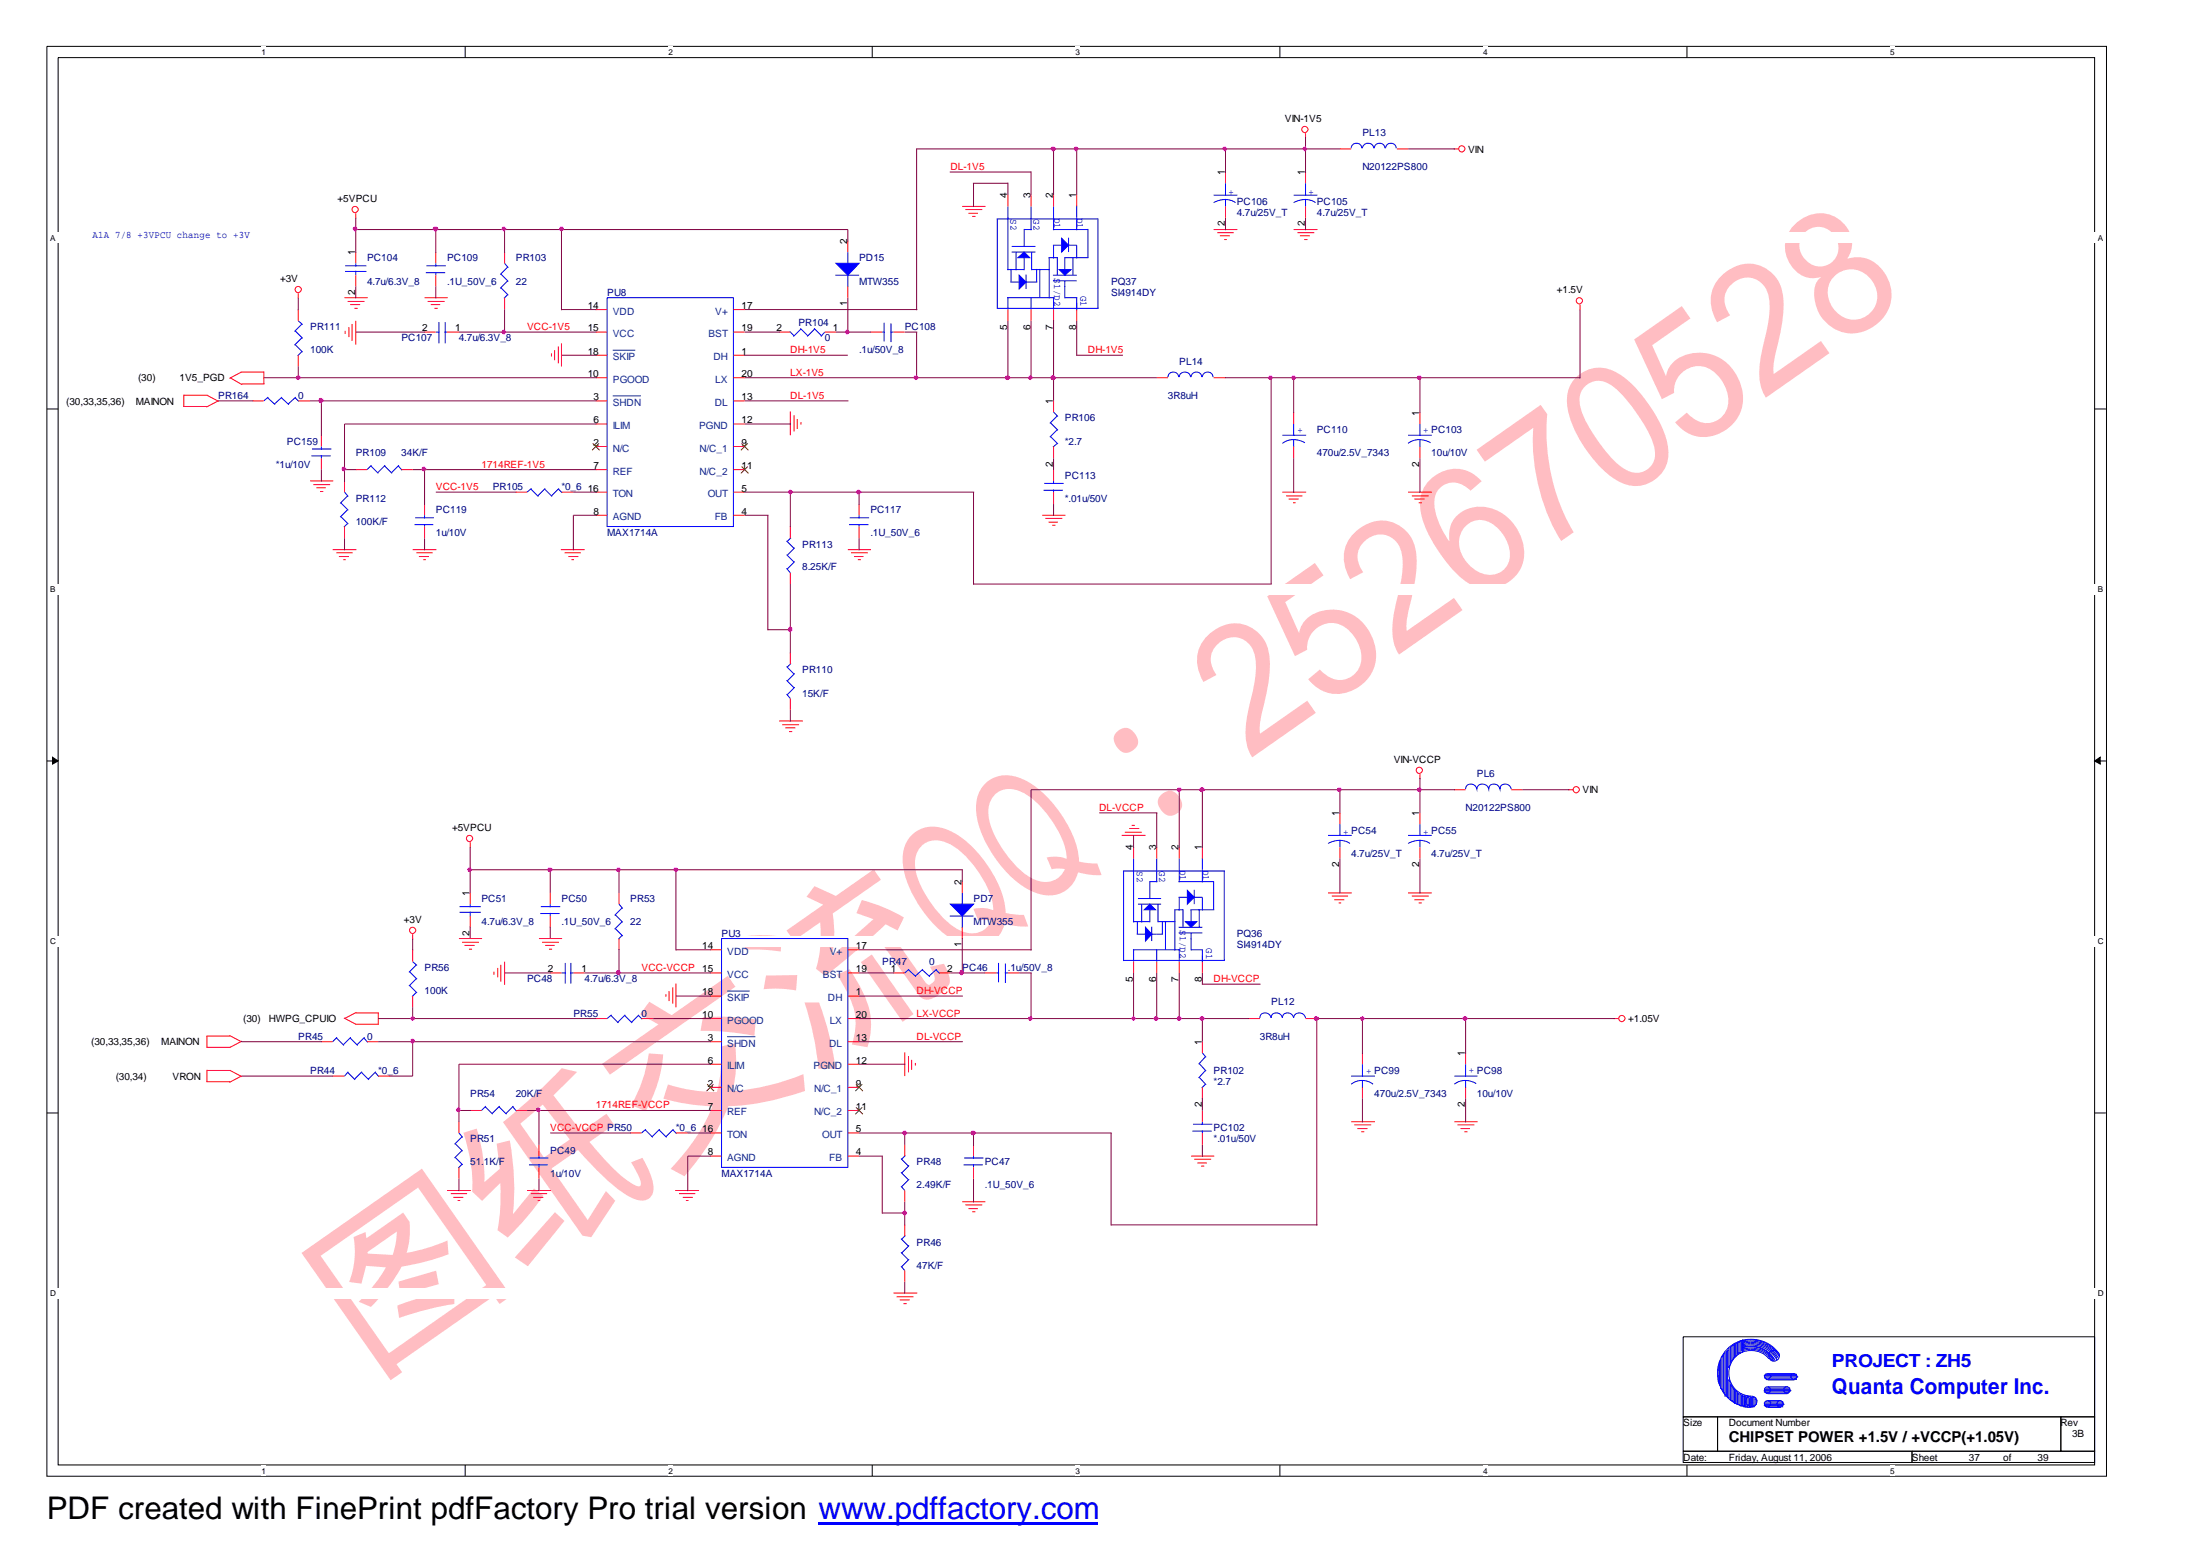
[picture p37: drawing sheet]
<svg xmlns="http://www.w3.org/2000/svg" width="297mm" height="210mm" viewBox="0 0 297 210" stroke-linecap="round" stroke-linejoin="round" font-family="sans-serif">
<defs><g id="words">
<text font-size="24.3" fill="#ffbdc2" x="49.9" y="186.4" transform="rotate(-35 49.9 186.4)">图纸交流QQ：252670528</text>
<text font-size="4.2" x="6.3" y="205.7">PDF created with FinePrint pdfFactory Pro trial version www.pdffactory.com</text>
<text font-size="3" fill="#00f" x="248.1" y="188.7">Quanta Computer Inc.</text>
<text font-size="2.5" fill="#00f" x="248.1" y="185.2">PROJECT : ZH5</text>
<text font-size="2" x="234.1" y="195.3">CHIPSET POWER +1.5V / +VCCP(+1.05V)</text>
<g font-size="1.4">
<text x="174" y="16.5">VIN-1V5</text>
<text x="165.9" y="23.7" transform="rotate(-90 165.9 23.7)">1</text>
<text x="176.7" y="23.7" transform="rotate(-90 176.7 23.7)">1</text>
<text x="198.8" y="20.7">VIN</text>
<text x="45.7" y="27.4">+5VPCU</text>
<text x="136.4" y="26.9" transform="rotate(-90 136.4 26.9)">4</text>
<text x="139.5" y="26.9" transform="rotate(-90 139.5 26.9)">3</text>
<text x="142.6" y="26.9" transform="rotate(-90 142.6 26.9)">2</text>
<text x="145.7" y="26.9" transform="rotate(-90 145.7 26.9)">1</text>
<text x="48.1" y="34.6" transform="rotate(-90 48.1 34.6)">1</text>
<text x="114.7" y="33" transform="rotate(-90 114.7 33)">2</text>
<text x="165.9" y="30.7" transform="rotate(-90 165.9 30.7)">2</text>
<text x="176.7" y="30.7" transform="rotate(-90 176.7 30.7)">2</text>
<text x="37.9" y="38.2">+3V</text>
<text x="48.1" y="40" transform="rotate(-90 48.1 40)">2</text>
<text x="79.6" y="41.8">14</text>
<text x="100.4" y="41.8">17</text>
<text x="114.7" y="41.5" transform="rotate(-90 114.7 41.5)">1</text>
<text x="210.8" y="39.7">+1.5V</text>
<text x="57.1" y="44.9">2</text>
<text x="61.6" y="44.9">1</text>
<text x="79.6" y="44.9">15</text>
<text x="100.4" y="44.9">19</text>
<text x="105.2" y="44.9">2</text>
<text x="112.8" y="44.9">1</text>
<text x="136.4" y="44.6" transform="rotate(-90 136.4 44.6)">5</text>
<text x="139.5" y="44.6" transform="rotate(-90 139.5 44.6)">6</text>
<text x="142.6" y="44.6" transform="rotate(-90 142.6 44.6)">7</text>
<text x="145.7" y="44.6" transform="rotate(-90 145.7 44.6)">8</text>
<text x="18.7" y="51.7">(30)</text>
<text x="24.3" y="51.7">1V5_PGD</text>
<text x="79.6" y="48">18</text>
<text x="79.6" y="51.1">10</text>
<text x="100.4" y="51.1">20</text>
<text x="100.4" y="48">1</text>
<text x="9" y="54.8">(30,33,35,36)</text>
<text x="18.4" y="54.8">MAINON</text>
<text x="80.3" y="57.3">6</text>
<text x="80.3" y="54.2">3</text>
<text x="100.4" y="54.2">13</text>
<text x="100.4" y="57.3">12</text>
<text x="142.6" y="54.7" transform="rotate(-90 142.6 54.7)">1</text>
<text x="192.2" y="56.3" transform="rotate(-90 192.2 56.3)">1</text>
<text x="80.3" y="60.4">2</text>
<text x="80.3" y="63.5">7</text>
<text x="100.4" y="60.4">9</text>
<text x="100.4" y="63.5">11</text>
<text x="142.6" y="63.2" transform="rotate(-90 142.6 63.2)">2</text>
<text x="192.2" y="63.2" transform="rotate(-90 192.2 63.2)">2</text>
<text x="79.6" y="66.6">16</text>
<text x="80.3" y="69.7">8</text>
<text x="100.4" y="66.6">5</text>
<text x="100.4" y="69.7">4</text>
<text x="188.7" y="103.3">VIN-VCCP</text>
<text x="214.3" y="107.5">VIN</text>
<text x="61.2" y="112.5">+5VPCU</text>
<text x="181.4" y="110.5" transform="rotate(-90 181.4 110.5)">1</text>
<text x="192.2" y="110.5" transform="rotate(-90 192.2 110.5)">1</text>
<text x="130.2" y="119.8" transform="rotate(-90 130.2 119.8)">2</text>
<text x="153.4" y="115.2" transform="rotate(-90 153.4 115.2)">4</text>
<text x="156.5" y="115.2" transform="rotate(-90 156.5 115.2)">3</text>
<text x="159.6" y="115.2" transform="rotate(-90 159.6 115.2)">2</text>
<text x="162.7" y="115.2" transform="rotate(-90 162.7 115.2)">1</text>
<text x="181.4" y="117.4" transform="rotate(-90 181.4 117.4)">2</text>
<text x="192.2" y="117.4" transform="rotate(-90 192.2 117.4)">2</text>
<text x="54.7" y="125">+3V</text>
<text x="63.6" y="121.3" transform="rotate(-90 63.6 121.3)">1</text>
<text x="63.6" y="126.8" transform="rotate(-90 63.6 126.8)">2</text>
<text x="74.2" y="131.7">2</text>
<text x="78.7" y="131.7">1</text>
<text x="95.1" y="128.5">14</text>
<text x="95.1" y="131.7">15</text>
<text x="115.9" y="131.7">19</text>
<text x="115.9" y="128.5">17</text>
<text x="120.6" y="131.7">1</text>
<text x="128.3" y="131.7">2</text>
<text x="130.2" y="128.3" transform="rotate(-90 130.2 128.3)">1</text>
<text x="95.1" y="134.8">18</text>
<text x="95.1" y="137.9">10</text>
<text x="115.9" y="137.9">20</text>
<text x="115.9" y="134.8">1</text>
<text x="153.4" y="132.9" transform="rotate(-90 153.4 132.9)">5</text>
<text x="156.5" y="132.9" transform="rotate(-90 156.5 132.9)">6</text>
<text x="159.6" y="132.9" transform="rotate(-90 159.6 132.9)">7</text>
<text x="162.7" y="132.9" transform="rotate(-90 162.7 132.9)">8</text>
<text x="12.4" y="141.6">(30,33,35,36)</text>
<text x="21.8" y="141.6">MAINON</text>
<text x="32.9" y="138.4">(30)</text>
<text x="36.4" y="138.4">HWPG_CPUIO</text>
<text x="95.8" y="141">3</text>
<text x="115.9" y="141">13</text>
<text x="162.7" y="141.5" transform="rotate(-90 162.7 141.5)">1</text>
<text x="198.4" y="143" transform="rotate(-90 198.4 143)">1</text>
<text x="220.5" y="138.4">+1.05V</text>
<text x="15.7" y="146.2">(30,34)</text>
<text x="23.4" y="146.2">VRON</text>
<text x="95.8" y="147.2">2</text>
<text x="95.8" y="144">6</text>
<text x="115.9" y="144">12</text>
<text x="115.9" y="147.2">9</text>
<text x="162.7" y="150" transform="rotate(-90 162.7 150)">2</text>
<text x="198.4" y="150" transform="rotate(-90 198.4 150)">2</text>
<text x="95.1" y="153.3">16</text>
<text x="95.8" y="150.3">7</text>
<text x="115.9" y="150.3">11</text>
<text x="115.9" y="153.3">5</text>
<text x="95.8" y="156.5">8</text>
<text x="115.9" y="156.5">4</text>
<text x="227.9" y="193.1">Size</text>
<text x="227.9" y="197.8">Date:</text>
<text x="234.1" y="193.1">Document Number</text>
<text x="234.1" y="197.8">Friday, August 11, 2006</text>
<text x="258.9" y="197.8">Sheet</text>
<text x="266.6" y="197.8">37</text>
<text x="271.3" y="197.8">of</text>
<text x="275.9" y="197.8">39</text>
<text x="279" y="193.1">Rev</text>
<text x="280.6" y="194.7">3B</text>
</g>
<g font-size="1.4" fill="#f00">
<text x="128.7" y="23">DL-1V5</text>
<text x="71.4" y="44.7">VCC-1V5</text>
<text x="107" y="47.9">DH-1V5</text>
<text x="147.3" y="47.9">DH-1V5</text>
<text x="107" y="50.9">LX-1V5</text>
<text x="107" y="54">DL-1V5</text>
<text x="65.2" y="63.3">1714REF-1V5</text>
<text x="59" y="66.4">VCC-1V5</text>
<text x="148.8" y="109.8">DL-VCCP</text>
<text x="86.9" y="131.5">VCC-VCCP</text>
<text x="124.1" y="134.5">DH-VCCP</text>
<text x="124.1" y="137.7">LX-VCCP</text>
<text x="164.3" y="133">DH-VCCP</text>
<text x="124.1" y="140.8">DL-VCCP</text>
<text x="74.5" y="153.2">VCC-VCCP PR50</text>
<text x="80.7" y="150">1714REF-VCCP</text>
</g>
<g font-size="1.4" fill="#000080">
<text x="184.5" y="18.4">PL13</text>
<text x="184.5" y="23">N20122PS800</text>
<text x="167.5" y="27.7">PC106</text>
<text x="167.5" y="29.2">4.7u/25V_T</text>
<text x="178.3" y="27.7">PC105</text>
<text x="178.3" y="29.2">4.7u/25V_T</text>
<text x="49.7" y="35.4">PC104</text>
<text x="60.5" y="35.4">PC109</text>
<text x="69.8" y="35.4">PR103</text>
<text x="116.3" y="35.4">PD15</text>
<text x="49.7" y="38.5">4.7u/6.3V_8</text>
<text x="60.5" y="38.5">.1U_50V_6</text>
<text x="69.8" y="38.5">22</text>
<text x="82.2" y="40.1">PU8</text>
<text x="116.3" y="38.5">MTW355</text>
<text x="150.5" y="40.1">SI4914DY</text>
<text x="150.5" y="38.5">PQ37</text>
<text x="42" y="44.7">PR111</text>
<text x="42" y="47.9">100K</text>
<text x="54.4" y="46.2">PC107</text>
<text x="62.1" y="46.2">4.7u/6.3V_8</text>
<text x="108.1" y="44.2">PR104</text>
<text x="111.7" y="46.2">0</text>
<text x="116.3" y="47.9">.1u/50V_8</text>
<text x="122.5" y="44.7">PC108</text>
<text x="159.7" y="49.4">PL14</text>
<text x="29.5" y="54">PR164</text>
<text x="40.4" y="54">0</text>
<text x="144.2" y="57.1">PR106</text>
<text x="158.2" y="54">3R8uH</text>
<text x="178.3" y="58.7">PC110</text>
<text x="37.3" y="63.3">*1u/10V</text>
<text x="38.9" y="60.2">PC159</text>
<text x="48.2" y="61.7">PR109</text>
<text x="54.3" y="61.7">34K/F</text>
<text x="144.2" y="60.2">*2.7</text>
<text x="144.2" y="64.9">PC113</text>
<text x="178.3" y="61.7">470u/2.5V_7343</text>
<text x="193.8" y="61.7">10u/10V</text>
<text x="48.2" y="67.9">PR112</text>
<text x="48.2" y="71">100K/F</text>
<text x="59" y="69.5">PC119</text>
<text x="66.7" y="66.4">PR105</text>
<text x="76" y="66.4">*0_6</text>
<text x="117.9" y="69.5">PC117</text>
<text x="144.2" y="67.9">*.01u/50V</text>
<text x="59" y="72.6">1u/10V</text>
<text x="82.2" y="72.6">MAX1714A</text>
<text x="108.6" y="74.2">PR113</text>
<text x="108.6" y="77.2">8.25K/F</text>
<text x="117.9" y="72.6">.1U_50V_6</text>
<text x="108.6" y="91.2">PR110</text>
<text x="108.6" y="94.3">15K/F</text>
<text x="200" y="105.2">PL6</text>
<text x="198.5" y="109.8">N20122PS800</text>
<text x="183" y="116">4.7u/25V_T</text>
<text x="193.8" y="116">4.7u/25V_T</text>
<text x="65.2" y="122.2">PC51</text>
<text x="65.2" y="125.3">4.7u/6.3V_8</text>
<text x="76" y="122.2">PC50</text>
<text x="76" y="125.3">.1U_50V_6</text>
<text x="85.3" y="122.2">PR53</text>
<text x="85.3" y="125.3">22</text>
<text x="131.8" y="122.2">PD7</text>
<text x="131.8" y="125.3">MTW355</text>
<text x="57.5" y="131.5">PR56</text>
<text x="97.7" y="126.8">PU3</text>
<text x="119.5" y="130.7">PR47</text>
<text x="125.8" y="130.7">0</text>
<text x="130.3" y="131.5">PC46</text>
<text x="136.5" y="131.5">.1u/50V_8</text>
<text x="167.5" y="128.4">SI4914DY</text>
<text x="167.5" y="126.8">PQ36</text>
<text x="57.5" y="134.5">100K</text>
<text x="71.4" y="133">PC48</text>
<text x="77.6" y="137.7">PR55</text>
<text x="79.1" y="133">4.7u/6.3V_8</text>
<text x="86.9" y="137.7">0</text>
<text x="172.1" y="136.2">PL12</text>
<text x="40.4" y="140.8">PR45</text>
<text x="49.7" y="140.8">0</text>
<text x="170.6" y="140.8">3R8uH</text>
<text x="42" y="145.4">PR44</text>
<text x="51.2" y="145.4">*0_6</text>
<text x="63.7" y="148.5">PR54</text>
<text x="69.8" y="148.5">20K/F</text>
<text x="164.3" y="145.4">PR102</text>
<text x="164.3" y="147">*2.7</text>
<text x="186.1" y="148.5">470u/2.5V_7343</text>
<text x="200" y="148.5">10u/10V</text>
<text x="63.7" y="154.7">PR51</text>
<text x="91.5" y="153.2">*0_6</text>
<text x="164.3" y="153.2">PC102</text>
<text x="164.3" y="154.7">*.01u/50V</text>
<text x="63.7" y="157.8">51.1K/F</text>
<text x="74.5" y="156.3">PC49</text>
<text x="74.5" y="159.4">1u/10V</text>
<text x="97.7" y="159.4">MAX1714A</text>
<text x="124.1" y="157.8">PR48</text>
<text x="124.1" y="160.9">2.49K/F</text>
<text x="133.3" y="157.8">PC47</text>
<text x="133.3" y="160.9">.1U_50V_6</text>
<text x="124.1" y="168.7">PR46</text>
<text x="124.1" y="171.8">47K/F</text>
</g>
<g font-size="1.4" fill="#00f">
<text x="136.8" y="29.6" transform="rotate(90 136.8 29.6)">S2</text>
<text x="140" y="29.6" transform="rotate(90 140 29.6)">G2</text>
<text x="142.7" y="29.5" transform="rotate(90 142.7 29.5)">D1</text>
<text x="145.8" y="29.5" transform="rotate(90 145.8 29.5)">D1</text>
<text x="166.4" y="26.3">+</text>
<text x="177.2" y="26.3">+</text>
<text x="12.5" y="32.3">A1A 7/8 +3VPCU change to +3V</text>
<text x="142.7" y="37.7" transform="rotate(90 142.7 37.7)">S1/D2</text>
<text x="146.3" y="40.1" transform="rotate(90 146.3 40.1)">G1</text>
<text x="175.7" y="58.7">+</text>
<text x="192.7" y="58.6">+ PC103</text>
<text x="181.9" y="113.1">+ PC54</text>
<text x="192.7" y="113.1">+ PC55</text>
<text x="153.9" y="118" transform="rotate(90 153.9 118)">S2</text>
<text x="157" y="118" transform="rotate(90 157 118)">G2</text>
<text x="159.8" y="117.8" transform="rotate(90 159.8 117.8)">D1</text>
<text x="162.9" y="117.8" transform="rotate(90 162.9 117.8)">D1</text>
<text x="159.8" y="126" transform="rotate(90 159.8 126)">S1/D2</text>
<text x="163.3" y="128.4" transform="rotate(90 163.3 128.4)">G1</text>
<text x="185" y="145.5">+ PC99</text>
<text x="198.9" y="145.3">+ PC98</text>
</g>
<g font-size="1.4" fill="#004080">
<text x="83" y="45.6">VCC</text>
<text x="83" y="42.6">VDD</text>
<text x="95.9" y="45.6">BST</text>
<text x="96.9" y="42.6">V+</text>
<text x="83" y="51.8">PGOOD</text>
<text x="83" y="48.8">SKIP</text>
<text x="96.6" y="48.8">DH</text>
<text x="96.9" y="51.8">LX</text>
<text x="83" y="58.1">ILIM</text>
<text x="83" y="55">SHDN</text>
<text x="94.7" y="58.1">PGND</text>
<text x="96.8" y="55">DL</text>
<text x="83" y="61.1">N/C</text>
<text x="83" y="64.3">REF</text>
<text x="94.7" y="61.1">N/C_1</text>
<text x="94.7" y="64.3">N/C_2</text>
<text x="83" y="70.5">AGND</text>
<text x="83" y="67.3">TON</text>
<text x="95.8" y="67.3">OUT</text>
<text x="96.8" y="70.5">FB</text>
<text x="98.5" y="129.3">VDD</text>
<text x="112.4" y="129.3">V+</text>
<text x="98.5" y="132.4">VCC</text>
<text x="98.5" y="135.6">SKIP</text>
<text x="111.4" y="132.4">BST</text>
<text x="112.1" y="135.6">DH</text>
<text x="98.5" y="141.7">SHDN</text>
<text x="98.5" y="138.6">PGOOD</text>
<text x="112.3" y="141.7">DL</text>
<text x="112.4" y="138.6">LX</text>
<text x="98.5" y="144.8">ILIM</text>
<text x="98.5" y="147.9">N/C</text>
<text x="110.2" y="144.8">PGND</text>
<text x="110.2" y="147.9">N/C_1</text>
<text x="98.5" y="151.1">REF</text>
<text x="98.5" y="154.1">TON</text>
<text x="110.2" y="151.1">N/C_2</text>
<text x="111.3" y="154.1">OUT</text>
<text x="98.5" y="157.2">AGND</text>
<text x="112.3" y="157.2">FB</text>
</g>
<g font-size="1.1">
<text x="35.4" y="7.5">1</text>
<text x="90.5" y="7.5">2</text>
<text x="145.6" y="7.5">3</text>
<text x="200.8" y="7.5">4</text>
<text x="255.9" y="7.5">5</text>
<text x="6.8" y="32.6">A</text>
<text x="284.1" y="32.6">A</text>
<text x="6.8" y="80.2">B</text>
<text x="284.1" y="80.2">B</text>
<text x="6.8" y="127.9">C</text>
<text x="284.1" y="127.9">C</text>
<text x="6.8" y="175.5">D</text>
<text x="284.1" y="175.5">D</text>
<text x="35.4" y="199.6">1</text>
<text x="90.5" y="199.6">2</text>
<text x="145.6" y="199.6">3</text>
<text x="200.8" y="199.6">4</text>
<text x="255.9" y="199.6">5</text>
</g>
</g></defs>
<path d="M6.3 6.3h278.9v193.6h-278.9zM7.9 7.8h275.7v190.6h-275.7z" fill="none" stroke="#000" stroke-width=".14"/>
<g fill="#fff">
<path d="M35.4 6.4h.6v1.3h-.6z"/>
<path d="M35.4 198.5h.6v1.3h-.6z"/>
</g>
<path d="M63 6.3v1.5M63 198.4v1.5" fill="none" stroke="#000" stroke-width=".14"/>
<g fill="#fff">
<path d="M90.5 6.4h.6v1.3h-.6z"/>
<path d="M90.5 198.5h.6v1.3h-.6z"/>
</g>
<path d="M118.1 6.3v1.5M118.1 198.4v1.5" fill="none" stroke="#000" stroke-width=".14"/>
<g fill="#fff">
<path d="M145.6 6.4h.6v1.3h-.6z"/>
<path d="M145.6 198.5h.6v1.3h-.6z"/>
</g>
<path d="M173.3 6.3v1.5M173.3 198.4v1.5" fill="none" stroke="#000" stroke-width=".14"/>
<g fill="#fff">
<path d="M200.8 6.4h.6v1.3h-.6z"/>
<path d="M200.8 198.5h.6v1.3h-.6z"/>
</g>
<path d="M228.4 6.3v1.5M228.4 198.4v1.5" fill="none" stroke="#000" stroke-width=".14"/>
<g fill="#fff">
<path d="M255.9 6.4h.6v1.3h-.6z"/>
<path d="M255.9 198.5h.6v1.3h-.6z"/>
<path d="M6.8 31.5h278v1.4h-278z"/>
<path d="M6.8 79.1h278v1.3h-278z"/>
</g>
<path d="M6.3 55.4h1.6M283.6 55.4h1.6" fill="none" stroke="#000" stroke-width=".14"/>
<path d="M6.8 126.8h278v1.3h-278z" fill="#fff"/>
<path d="M6.3 103.1h1.6M283.6 103.1h1.6" fill="none" stroke="#000" stroke-width=".14"/>
<path d="M7.1 102.5l.8 .6-.8 .4zM283.6 103.1l.8-.6v1z" fill="#000" stroke="#000" stroke-width=".14"/>
<path d="M6.8 174.4h278v1.4h-278z" fill="#fff"/>
<path d="M6.3 150.7h1.6M283.6 150.7h1.6M227.9 181h55.7v10.9h-55.7zM227.9 191.9h4.7v4.6h-4.7zM227.9 196.5h31v1.5h-31zM232.6 191.9h46.5v4.6h-46.5zM258.9 196.5h24.7v1.5h-24.7zM279.1 191.9h4.5v4.6h-4.5z" fill="none" stroke="#000" stroke-width=".14"/>
<g fill="none" stroke="#f00" stroke-width=".14">
<path d="M176.8 18v.7M40.4 39.7v.7M48.2 28.9v.7M48.2 34.1v1.6M48.2 37.3v1.5M59 34.1v1.6M59 37.3v1.5M68.3 34.1v1.6M114.8 32.6v1.5M114.8 38.8v1.5M130.3 28h3.1M130.7 28.4h2.3"/>
<path d="M131.1 28.9h1.3M131.7 29.3h.4M136.5 26.4v1.6M139.6 26.4v1.6M142.7 26.4v1.6M145.8 26.4v1.6M164.3 31.1h3.3M164.8 31.5h2.2M165.2 31.9h1.3M165.8 32.4h.3M165.9 23.3v1.5M165.9 28v1.5"/>
<path d="M175.2 31.1h3.2M175.7 31.5h2.3M176 31.9h1.4M176.6 32.4h.4M176.8 23.3v1.5M176.8 28v1.5M181.4 20.2h1.6M189.1 20.2h1.6M196.8 20.2h.7M24.8 55h3.2M24.9 53.4v1.6M24.9 53.5h3.2"/>
<path d="M28 53.5l1.6 .9M29.5 54.3l-1.6 .8M31.2 51.2l1.6 .9M32.6 50.4h3.1M32.7 52h3.1M32.7 50.4l-1.6 .8M34.2 54.3h1.5M35.7 50.3v1.7M40.4 54.3h1.6M40.4 41.9v1.5M40.4 48.1v1.5M43.5 58.9v1.6"/>
<path d="M46.7 40.3h3.1M46.7 44.8v.4M47.1 40.8h2.3M47.2 44.3v1.3M47.4 41.2h1.4M47.7 43.9v2.3M48 41.8h.4M48.2 43.4v3.3M57.5 40.3h3.1M57.5 45h1.5M57.9 40.8h2.3M58.3 41.2h1.3"/>
<path d="M58.8 41.8h.5M60.5 45h1.6M68.3 40.3v1.6M74.7 47.9v.4M75.1 47.4v1.4M75.6 46.9v2.3M76 46.5v3.1M80.7 54.3h1.5M80.7 45h1.5M80.7 41.9h1.5M80.7 51.2h1.5M80.7 48.1h1.5"/>
<path d="M80.7 57.4h1.5M99.3 54.3h1.5M99.3 45h1.5M99.3 41.9h1.5M99.3 51.2h1.5M99.3 48.1h1.5M99.3 57.4h1.5M105.5 45h1.5M107 55.7v3.2M107.5 56.2v2.2M107.9 56.7v1.4M108.5 57.2v.3"/>
<path d="M111.7 45h1.5M117.9 45h1.6M121 45h1.5M136.5 41.9v1.5M139.6 41.9v1.5M142.7 41.9v1.5M142.7 54.3v1.5M145.8 41.9v1.5M156.6 51.2h1.6M164.3 51.2h1.6M175.2 55.8v1.6M192.3 55.8v1.6"/>
<path d="M214 41.2v.8M42 65.1h3.1M42.4 65.6h2.3M42.8 66.1h1.3M43.3 66.6h.5M43.5 62.1v1.5M45 74.4h3.3M45.6 74.9h2.2M45.9 75.4h1.3M46.5 75.8h.3M46.7 65.1v1.5M46.7 71.3v1.6"/>
<path d="M48.2 63.6h1.5M54.4 63.6h1.5M55.9 74.4h3.2M56.4 74.9h2.2M56.7 75.4h1.4M57.3 75.8h.4M57.5 68.3v1.5M57.5 71.3v1.6M69.8 66.6h1.6M75.9 74.4h3.3M76 66.6h1.6M76.5 74.9h2.2"/>
<path d="M77 75.4h1.3M77.4 75.8h.3M80.7 66.6h1.5M80.7 69.8h1.5M80.7 63.6h1.5M80.7 60.5h1.5M99.3 66.6h1.5M99.3 69.8h1.5M99.3 63.6h1.5M99.3 60.5h1.5M107 71.3v1.6M107 77.6v1.5"/>
<path d="M114.8 74.4h3.1M115.2 74.9h2.3M115.7 75.4h1.2M116.2 75.8h.4M116.3 68.3v1.5M116.3 71.3v1.6M141.1 69.8h3.2M141.6 70.2h2.2M142 70.7h1.3M142.5 71.1h.4M142.7 60.5v1.6M142.7 63.6v1.5"/>
<path d="M142.7 66.6v1.7M173.7 66.6h3.2M174.2 67.2h2.2M174.5 67.6h1.4M175.1 68.1h.3M175.2 60.5v1.6M190.7 66.6h3.2M191.2 67.2h2.3M191.5 67.6h1.4M192.1 68.1h.4M192.3 60.5v1.6M105.5 97.6h3.2"/>
<path d="M105.9 98.1h2.3M106.3 98.6h1.4M106.8 99.1h.5M107 88.4v1.5M107 94.6v1.5M63.7 114.1v.7M130.3 119.4v1.5M151.9 113.1h3.2M152.3 112.7h2.3M152.9 112.2h1.4M153.2 111.8h.5M153.5 114.7v1.6"/>
<path d="M156.6 114.7v1.6M159.7 114.7v1.6M162.8 114.7v1.6M181.4 110.1v1.5M181.4 114.7v1.6M192.3 104.8v.7M192.3 110.1v1.5M192.3 114.7v1.6M196.9 106.9h1.6M204.6 106.9h1.6M212.3 106.9h.7M46.6 137.9l1.6 .8"/>
<path d="M48.1 138.7h3.1M48.2 137.2h3.1M48.3 137.1l-1.6 .8M51.2 137.2v1.6M55.9 126.5v.7M55.9 128.6v1.6M55.9 134.9v1.5M62.1 127.1h3.2M62.6 127.6h2.3M62.9 128h1.4M63.5 128.5h.4M63.7 120.9v1.5"/>
<path d="M63.7 124.1v1.5M66.9 131.6v.4M67.4 131.1v1.2M67.8 130.7v2.2M68.3 130.2v3.2M73 127.1h3.1M73.4 127.6h2.3M73.8 128h1.3M74.3 128.5h.5M74.5 131.8h1.5M74.5 120.9v1.5M74.5 124.1v1.5"/>
<path d="M77.6 131.8h1.6M80.7 137.9h1.5M83.8 120.9v1.5M83.8 127.1v1.5M86.9 137.9h1.6M90.2 134.6v.4M90.6 134.2v1.4M91.1 133.7v2.2M91.5 133.2v3.2M96.2 137.9h1.5M96.2 128.6h1.5M96.2 131.8h1.5"/>
<path d="M96.2 134.9h1.5M114.8 137.9h1.5M114.8 128.6h1.5M114.8 131.8h1.5M114.8 134.9h1.5M121 131.8h1.5M127.2 131.8h1.5M130.3 125.6v1.5M133.3 131.8h1.7M136.5 131.8h1.5M153.5 130.2v1.6M156.6 130.2v1.6"/>
<path d="M159.7 130.2v1.6M162.8 130.2v1.6M169 137.9h1.6M176.8 137.9h1.5M179.8 120.9h3.2M180.3 121.3h2.2M180.7 121.8h1.3M181.3 122.3h.3M190.7 120.9h3.2M191.2 121.3h2.3M191.5 121.8h1.4M192.1 122.3h.4"/>
<path d="M218.5 137.9h.7M27.9 140.3h3.3M27.9 146.5h3.3M28 140.3v1.6M28 144.9v1.6M28 141.8h3.2M28 145h3.2M31.1 140.2l1.6 .9M31.2 145l1.6 .8M32.7 145.7l-1.6 .9M32.8 141l-1.6 .8M43.5 141.1h1.5"/>
<path d="M45 145.7h1.7M49.7 141.1h1.5M51.2 145.7h1.6M62.1 151.9v1.5M62.1 158.1v1.5M63.7 150.4h1.5M69.9 150.4h1.5M73 155v1.6M73 158.1v1.5M85.3 153.4h1.6M91.5 153.4h1.6M96.2 156.6h1.5"/>
<path d="M96.2 141.1h1.5M96.2 153.4h1.5M96.2 144.1h1.5M96.2 147.2h1.5M96.2 150.4h1.5M114.8 156.6h1.5M114.8 141.1h1.5M114.8 153.4h1.5M114.8 144.1h1.5M114.8 147.2h1.5M114.8 150.4h1.5M122.5 142.5v3.2"/>
<path d="M122.5 155v1.6M123 143v2.2M123.4 143.5v1.4M124 143.9v.4M131.8 155v1.6M131.8 158.1v1.5M161.3 156.6h3.1M161.7 157h2.3M162.1 157.5h1.3M162.6 157.9h.5M162.8 141.1v1.5M162.8 147.2v1.6"/>
<path d="M162.8 150.4v1.5M162.8 153.4v1.6M183 151.9h3.2M183.4 152.3h2.3M183.8 152.8h1.4M184.3 153.3h.4M184.5 142.6v1.5M184.5 147.2v1.6M196.9 151.9h3.2M197.4 152.3h2.2M197.8 152.8h1.3M198.3 153.3h.4"/>
<path d="M198.5 142.6v1.5M198.5 147.2v1.6M60.5 161.2h3.3M61 161.6h2.2M61.4 162.2h1.3M62 162.6h.3M71.4 161.2h3.2M71.9 161.6h2.2M72.2 162.2h1.4M72.8 162.6h.4M91.4 161.2h3.3M91.9 161.6h2.2"/>
<path d="M92.5 162.2h1.3M92.9 162.6h.3M121 175.1h3.2M121.4 175.6h2.3M121.8 176h1.4M122.3 176.5h.5M122.5 161.2v1.5M122.5 165.9v1.5M122.5 172.1v1.5M130.3 162.7h3.1M130.7 163.2h2.3M131.1 163.7h1.3"/>
<path d="M131.7 164.1h.4"/>
<circle cx="176.7" cy="17.5" r=".42"/>
<circle cx="40.4" cy="39.2" r=".42"/>
<circle cx="48.1" cy="28.4" r=".42"/>
<circle cx="198" cy="20.2" r=".42"/>
<circle cx="213.9" cy="40.7" r=".42"/>
<circle cx="63.6" cy="113.5" r=".42"/>
<circle cx="192.2" cy="104.3" r=".42"/>
<circle cx="213.4" cy="106.9" r=".42"/>
<circle cx="55.9" cy="126" r=".42"/>
<circle cx="219.6" cy="137.9" r=".42"/>
</g>
<g fill="none" stroke="#00f" stroke-width=".14">
<path d="M46.7 36h2.9M46.7 36.8h2.9M48.2 35.7v.4M48.2 36.7v.6M57.7 36.9h2.6M57.7 36h2.7M59 35.7v.4M59 36.8v.5M67.8 37.1l1 1M67.8 39l1 1M68.3 35.7l.5 .6M68.7 36.2l-1 1"/>
<path d="M68.7 38l-1 1M68.7 39.9l-.5 .5M113.1 37.3h3.2M114.8 34.1v1.6M114.8 37.3v1.6M135 29.6h13.7M135 29.6v12.2M136.4 36.5h2.3M136.5 28v8.6M136.8 38.2h1.2M136.9 36.4v1.8M137 34.1h3.2"/>
<path d="M137 33.4h3.2M137.6 34.1v2.5M138.7 31.1h1M138.7 31v2.4M138.7 34.9v1.7M138.9 38.2h1.6M138.9 37.2v1.9M139.6 28v3.2M139.7 34.1v2.5M139.7 36.5h2.5M140.4 36.4v1.8M140.8 36.4v3.9"/>
<path d="M142 34.9h1.2M142.1 34.9v5.5M142.6 33.2h1.2M142.6 38h3.2M142.6 37.3h3.2M142.6 31.1h4.7M142.7 28v3.2M142.7 33.2v1.8M143.2 34.8v2.5M144.1 34.9h3.3M144.2 34.9v1.7M144.2 38v2.4"/>
<path d="M144.6 33.2h1.2v1.8M144.7 32.2v1.9M145.3 34.8v2.5M145.8 27.9v3.3M147.3 31v3.9M148.7 29.6v12.2M164.3 27.4a2.8 2.8 0 0 1 3 0M164.3 26.4h3.3M165.9 24.8v1.7M165.9 26.9v1.1M175.2 27.4a2.8 2.8 0 0 1 2.9 0M175.2 26.4h3.2"/>
<path d="M176.8 24.8v1.7M176.8 26.9v1.1M183 20.1a.72 .72 0 0 1 .7-.7 .72 .72 0 0 1 .7 .7M184.5 20.1a.77 .77 0 0 1 .8-.7 .77 .77 0 0 1 .7 .7M186.1 20.1a.72 .72 0 0 1 .7-.7 .72 .72 0 0 1 .7 .7M187.6 20.1a.72 .72 0 0 1 .7-.7 .72 .72 0 0 1 .8 .7M36.2 53.9l1.1 .9M36.3 53.8l-.6 .5M38.1 53.9l1 .9M38.2 53.8l-1 .9M40 53.9l.5 .5M40 44.8l1 1"/>
<path d="M40 46.7l1 1M40 53.8l-1 .9M40.4 43.4l.6 .6M40.9 43.9l-1 1M40.9 45.7l-1 1.1M40.9 47.6l-.6 .6M59 45h.5M59.4 43.6v2.9M60.2 45h.3M60.3 43.6v2.9M82.2 40.3h17.1v31h-17.1zM106.9 44.9l.6 .6"/>
<path d="M108.4 44.5l1 1M108.5 44.5l-1.1 1.1M110.2 44.5l1.1 1M110.3 44.5l-1 1.1M111.7 45l-.5 .6M119.5 45h.3M119.7 43.7v2.5M120.6 45h.4M120.6 43.8v2.5M135 41.8h13.8M136.4 40.3h6.3M136.5 40.2v1.7"/>
<path d="M139.6 40.2v1.7M142.2 57.2l1.1 1.1M142.2 59.1l1.1 1M142.7 40.2v1.7M142.7 55.8l.6 .6M143.2 56.3l-1 1M143.2 58.2l-1 1M144.2 40.3h1.7M145.8 40.3v1.7M158.2 51.1a.72 .72 0 0 1 .7-.7 .72 .72 0 0 1 .7 .7M159.7 51.1a.77 .77 0 0 1 .7-.7 .77 .77 0 0 1 .8 .7M161.3 51.1a.72 .72 0 0 1 .7-.7 .72 .72 0 0 1 .7 .7"/>
<path d="M162.8 51.1a.72 .72 0 0 1 .7-.7 .72 .72 0 0 1 .8 .7M173.7 58.9h3.2M175.2 57.4v1.6M175.2 59.5v1.1M176.7 60a2.72 2.72 0 0 0-3 0M190.7 58.9h3.2M192.3 57.4v1.6M192.3 59.5v1.1M193.7 60a2.73 2.73 0 0 0-3 0M42.2 61.7h2.6M42.2 60.8h2.7M43.5 60.5v.4"/>
<path d="M43.5 61.7v.4M46.1 68.1l1.1 1M46.1 69.9l1.1 1.1M46.7 66.6l.5 .6M47.1 67.2l-1 1M47.1 69l-1 1M47.1 70.9l-.5 .5M50.2 63.1l1 1M50.3 63l-.6 .6M52.1 63.1l1 1M52.2 63l-1.1 1M53.9 63.1l.5 .6"/>
<path d="M54 63l-1 1M56.1 71h2.6M56.2 70.1h2.6M57.5 69.8v.4M57.5 71v.3M71.9 66.2l1 1M72 66.1l-.6 .5M73.7 66.2l1.1 1M73.8 66.1l-1 1.1M75.6 66.2l.5 .5M75.7 66.1l-1 1.1M106.5 77l.5 .6"/>
<path d="M106.5 75.1l1 1M106.5 73.3l1 1M107.1 72.8l-.5 .5M107.6 76l-1 1.1M107.6 74.2l-1 1M115 71h2.6M115.1 70.1h2.6M116.3 69.8v.4M116.3 71v.3M141.3 66.4h2.6M141.4 65.5h2.6M142.7 65.1v.4"/>
<path d="M142.7 66.3v.3M143.2 60l-.6 .6M106.5 94l.5 .6M106.5 92.1l1 1M106.5 90.3l1 1M107.1 89.8l-.5 .6M107.6 93.1l-1 1M107.6 91.2l-1 1M152.1 118h13.7M152.1 118v12.1M153.5 116.3v8.6M155.7 119.4h1"/>
<path d="M155.7 119.3v2.4M156.6 116.3v3.2M159.6 119.4h4.7M159.7 116.3v3.2M162.8 116.2v3.3M164.3 119.3v3.9M165.8 117.9v12.2M179.8 114.2a2.8 2.8 0 0 1 3 0M179.8 113.1h3.2M181.4 111.6v1.6M181.4 113.7v1M190.7 113.1h3.2"/>
<path d="M190.7 114.2a2.8 2.8 0 0 1 2.9 0M192.3 111.6v1.6M192.3 113.7v1M198.5 106.9a.77 .77 0 0 1 .7-.7 .77 .77 0 0 1 .8 .7 .82 .82 0 0 1 .8-.7 .82 .82 0 0 1 .8 .7 .77 .77 0 0 1 .8-.7 .77 .77 0 0 1 .7 .7 .77 .77 0 0 1 .8-.7 .77 .77 0 0 1 .7 .7M55.5 131.6l1 1M55.5 133.4l1 1.1M55.9 130.2l.6 .5M56.4 130.7l-1 1M56.4 132.5l-1 1M56.4 134.4l-.6 .6M62.2 123.5h2.9M62.2 122.8h2.9"/>
<path d="M63.7 122.4v.5M63.7 123.5v.6M73.2 123.7h2.6M73.2 122.8h2.7M74.5 122.4v.5M74.5 123.6v.5M76 131.8h.6M76.5 130.4v2.8M77.2 131.8h.4M77.3 130.4v2.8M82.7 137.5l1 1M82.8 137.4l-.6 .5"/>
<path d="M83.3 123.9l1 1M83.3 125.7l1 1.1M83.8 122.4l.5 .6M84.2 123l-1 1M84.2 124.8l-1 1M84.2 126.7l-.5 .5M84.6 137.5l1 1M84.7 137.4l-1 1M86.4 137.5l.6 .5M86.5 137.4l-1 1M97.7 127.1h17.1v31h-17.1zM123 131.3l1 1"/>
<path d="M123.1 131.2l-.6 .6M124.9 131.3l1 1M125 131.2l-1 1M126.7 131.3l.6 .5M126.8 131.2l-1 1M128.6 124.1h3.2M130.3 120.9v1.6M130.3 124.1v1.6M135 131.8h.3M135.2 130.4v2.6M136.1 131.8h.4M136.1 130.5v2.6"/>
<path d="M152.1 130.1h13.8M153.4 124.8h2.3M153.4 128.6h6.4M153.5 128.5v1.7M153.9 126.5h1.2M154 124.7v1.8M154.1 122.4h3.1M154.1 121.7h3.1M154.6 122.4v2.5M155.7 123.2v1.7M155.9 126.5h1.6M156 125.5v1.9"/>
<path d="M156.6 128.5v1.7M156.8 122.4v2.5M156.8 124.8h2.4M157.4 124.7v1.8M157.8 124.7v3.9M159 123.2h1.2M159.1 123.2v5.5M159.6 126.3h3.2M159.6 125.6h3.2M159.6 121.5h1.2M159.7 121.5v1.8M159.7 128.5v1.7"/>
<path d="M160.2 123.1v2.5M161.2 123.2h3.2M161.3 123.2v1.7M161.3 126.3v2.4M161.3 128.6h1.6M161.6 121.5h1.2v1.8M161.7 120.5v1.9M162.4 123.1v2.5M162.8 128.6v1.7M176.8 137.9a.82 .82 0 0 0-.8-.7 .82 .82 0 0 0-.8 .7 .77 .77 0 0 0-.8-.7 .77 .77 0 0 0-.7 .7 .77 .77 0 0 0-.8-.7 .77 .77 0 0 0-.8 .7 .77 .77 0 0 0-.7-.7 .77 .77 0 0 0-.8 .7M45.6 140.6l1 1M45.6 140.5l-.6 .6"/>
<path d="M47.1 145.2l1 1M47.2 145.1l-.5 .6M47.4 140.6l1 1M47.5 140.5l-1 1M48.9 145.2l1.1 1M49 145.1l-1 1M49.3 140.6l.5 .6M49.4 140.5l-1.1 1M50.8 145.2l.5 .6M50.9 145.1l-1 1M61.6 154.9l1.1 1M61.6 156.7l1.1 1"/>
<path d="M62.1 153.4l.6 .6M62.6 153.9l-1 1.1M62.6 155.8l-1 1M62.6 157.7l-.5 .5M65.7 149.9l1 1M65.8 149.8l-.6 .6M67.6 149.9l1 1M67.6 149.8l-1 1M69.4 149.9l.5 .6M69.5 149.8l-1 1M71.6 157.7h2.6M71.7 156.8h2.6"/>
<path d="M73 156.6v.3M73 157.7v.4M87.4 153l1 1M87.5 152.9l-.6 .5M89.2 153l1.1 1M89.3 152.9l-1 1M91.1 153l.5 .5M91.2 152.9l-1 1M122 158.8l1 1M122 156.9l1 1M122.6 156.5l-.5 .5M123.1 159.7l-1 1"/>
<path d="M123.1 157.8l-1 1M130.5 157.7h2.6M130.6 156.8h2.6M131.8 156.6v.3M131.8 157.7v.4M161.5 153.2h2.6M161.5 152.2h2.7M162.4 144l.9 1M162.4 145.9l.9 1M162.8 151.9v.4M162.8 153.1v.3M162.8 142.6l.5 .6"/>
<path d="M163.2 143.1l-.9 1M163.2 145l-.9 1M163.2 146.8l-.5 .5M183 146.8a2.41 2.41 0 0 1 2.9 0M183 145.7h3.2M184.5 144.1v1.7M184.5 146.3v1M196.9 145.7h3.2M198.5 144.1v1.7M198.5 146.3v1M199.9 146.7a2.59 2.59 0 0 0-3 .1M122 171.5l.5 .6"/>
<path d="M122 160.6l.5 .6M122 169.6l1 1M122 167.7l1 1.1M122.6 167.3l-.5 .5M123.1 170.5l-1 1M123.1 168.7l-1 1M232.7 184.9v2.2M232.7 187l.2 .6M232.8 184.3v3.3M233 184.2v3.9M233 188l.3 .2M233.1 184.1l-.3 .3"/>
<path d="M233.2 183.7v4.4M233.3 183.5v5.1M233.3 188.5l.2 .2M233.4 183.2v5.5M233.4 183.4l-.2 .4M233.6 183.2v6M233.7 183.1l-.3 .2M233.8 183v6.1M233.9 182.9v6.4M233.9 189.2h.3M234 182.8l-.2 .3M234.1 182.6v2.7"/>
<path d="M234.1 186.8v2.4M234.1 186.9l.3 .4M234.3 182.5v2.3M234.3 187.2v2.3M234.3 189.4l.1 .3M234.4 184.7l-.3 .5M234.4 182.4v2.1M234.4 187.5v2.1M234.4 187.6l.2 .3M234.4 182.3l-.1 .3M234.5 182.2v2M234.5 187.8v2"/>
<path d="M234.5 189.7l.3 .2M234.6 184.2l-.2 .2M234.7 182.1v2M234.7 187.9v1.9M234.7 188l.3 .2M234.8 182l-.3 .3M234.9 190h.2M234.9 181.9v1.9M234.9 188.1v2M234.9 182h.2M235 183.7l-.3 .3M235 188.3l.3 .3v1.6"/>
<path d="M235 182v1.7M235 188.2v1.8M235.2 190.2h.2M235.2 181.9v1.6M235.2 188.5v1.8M235.3 181.8v1.6l-.3 .3M235.3 188.7l.2 .1M235.4 181.7l-.2 .3M235.5 181.7v1.5M235.5 188.7v1.6M235.5 190.2l.2 .2M235.5 183.1l-.2 .2"/>
<path d="M235.6 181.6v1.7M235.6 188.7v1.6M235.6 188.7l.3 .3M235.7 181.5l-.2 .3M235.7 182.8l.3 .3M235.8 190.3h.3M235.8 181.5v1.4M235.8 188.9v1.5M235.9 182.7a3.8 3.8 0 0 1 4.3 1.6M235.9 182.6a3.8 3.8 0 0 1 4.3 1.5M235.9 182.3a4.1 4.1 0 0 1 4.7 1.9M235.9 182.1a4.2 4.2 0 0 1 4.7 1.8"/>
<path d="M235.9 182a4.3 4.3 0 0 1 4.9 1.9M236 182.9a3.6 3.6 0 0 1 4 1.4M236 182.5a3.7 3.7 0 0 1 4.4 1.7M236 181.5v1.6M236 188.9v1.4M236 189.1h.5M236.1 181.7a4.8 4.8 0 0 1 4.9 2M236.1 181.5h.9a4.5 4.5 0 0 1 4 2.1M236.1 190.5h.3M236.1 181.4l-.3 .2M236.1 190.3h.2M236.1 181.5v1.4"/>
<path d="M236.1 189.1v1.3M236.2 189v1.3M236.4 189.1v1.5M236.6 189.1v1.5M236.6 189l-.5 1.5M236.7 189v1.3M236.7 189.1l.3 .4M236.8 190.3l-.2 .2M236.9 190.5h.5M236.9 189.4v1.2M237.1 189.2h.1M237.1 189.2v1.3"/>
<path d="M237.2 189.2v1.4M237.3 189.2h.3M237.3 189.2v1.3M237.5 189.2v1.4M237.7 189.3v1M237.7 189.4l.2 .3M237.7 190.3l-.2 .2M237.8 189.6v.7M238.8 190h2.6M238.8 190.3h2.6M238.8 188.5h3.5M238.8 186.3h4.4"/>
<path d="M238.9 188.1h3.4M238.9 186.6h4.3M238.9 186.3v.2M238.9 190v.3M238.9 186.5h4.6M238.9 188.3h3.7M238.9 188.5l.4 .2M238.9 190.2h2.7M238.9 190.3l.4 .3M239 186.1h4.3M239 186.6l.3 .3M239 188h3.4"/>
<path d="M239 188.1l-.2 .3M239 189.8h2.5M239.2 186.8h4.1M239.2 188.7h3M239.2 190.5h2.3M239.4 189.7h1.7M239.4 190.6h1.7M239.4 188.7h2.7M239.4 187.8h2.7M239.4 186.9h3.6M239.4 186h3.6M239.5 184a3.1 3.1 0 0 0-5 .3 3.1 3.1 0 0 0 1.9 4.7l.7 .1"/>
<path d="M240.7 183.1a4.6 4.6 0 0 0-7.1-.2 4.6 4.6 0 0 0 1.2 7l.7 .4 .7 .2 .9 .1M241.4 189.8v.3M241.6 190.2l-.3 .2M242.3 188v.2M242.5 188.3l-.3 .3M243.2 186.1v.3M243.4 186.5l-.2 .2"/>
<circle cx="237.2" cy="189.8" r=".75"/>
<circle cx="239.4" cy="190.1" r=".42"/>
<circle cx="239.4" cy="188.2" r=".42"/>
<circle cx="239.4" cy="186.4" r=".4"/>
<circle cx="240.2" cy="183.6" r=".73"/>
<circle cx="241" cy="190.1" r=".42"/>
<circle cx="242" cy="188.2" r=".42"/>
<circle cx="242.9" cy="186.4" r=".4"/>
</g>
<g fill="#00f" stroke="#00f" stroke-width=".14">
<path d="M137.8 34.9l.9-.8 .7 .8z"/>
<path d="M143.4 36.5h1.6l-.8 .8z"/>
<path d="M143.8 32.3l.9 .9-.9 .9z"/>
<path d="M138 37.3l.9 .9-.9 .9z"/>
<path d="M113.2 35.7h3.1l-1.5 1.6z"/>
<path d="M128.7 122.4h3.1l-1.5 1.7z"/>
<path d="M155.7 122.4l.8 .8h-1.6z"/>
<path d="M160.5 124.8h1.6l-.8 .8z"/>
<path d="M160.8 120.6l.9 .9-.9 .9z"/>
<path d="M155.1 125.6l.9 .9-.9 .9z"/>
</g>
<path d="M83 47.4h3M83 53.6h3.8M98.5 134.2h3M98.5 140.4h3.8" fill="none" stroke="#004080" stroke-width=".14"/>
<path d="M80.3 60l.9 1M81.1 60l-.9 1M100.4 60l.9 1M100.4 63.2l.9 .9M101.3 60l-1 1M101.3 63.2l-1 .9M95.8 146.8l.9 1M96.6 146.8l-.9 1M115.9 146.8l.9 1M115.9 150l.9 .9M116.8 146.8l-1 1M116.8 150l-1 .9" fill="none" stroke="#804000" stroke-width=".14"/>
<g fill="none" stroke="#800040" stroke-width=".14">
<path d="M176.8 18.6v4.8M48.2 29.5v4.7M48.2 38.8v1.6M48.2 31.1h66.6v1.6M59 31.1v3.1M59 38.8v1.6M68.3 31.1v3.1M76 31.1v10.9M124 20.2h57.5M124.1 20.2v21.8M128.6 23.3h11M131.7 24.8h4.8"/>
<path d="M131.8 24.8v3.2M136.5 24.7v1.7M139.6 23.2v3.2M142.7 20.1v6.3M145.8 20.1v6.3M165.9 20.2v3.2M165.9 29.5v1.7M176.8 29.5v1.7M190.7 20.2h6.3M29.5 54.3h4.8M35.7 51.2h45.1M40.4 40.3v1.7"/>
<path d="M40.4 49.6v1.6M42 54.3h38.8M43.5 54.3v4.7M48.2 45h9.4M62.1 45h18.7M68.3 41.9v3.2M76 48.1h4.8M76 41.9h4.8M80.8 57.4h-34.1v7.8M100.8 48.1h14M100.8 51.2h55.8M100.8 45h4.8"/>
<path d="M100.8 54.3h14.1M100.8 41.9h23.4M100.8 57.4h6.3M113.2 45h4.7M114.8 40.3v4.8M122.5 45h1.7M124.1 45v6.2M136.5 43.4v7.8M139.6 43.4v7.8M142.7 43.4v10.9M145.8 43.4v4.8M145.8 48.1h6.3"/>
<path d="M165.9 51.2h48.1M172.1 51.1v28M175.2 51.2v4.7M192.3 51.2v4.7M214 41.9v9.3M43.5 63.6v1.6M46.7 72.9v1.6M46.7 63.6h1.6M55.9 63.6h24.9M57.5 63.6v4.7M57.5 72.9v1.6M59 66.6h10.9"/>
<path d="M77.6 66.6h3.2M80.8 69.8h-3.2v4.7M100.8 66.6h31.1M100.8 69.8h3.3M104 69.8v15.6M107 66.6v4.8M107 79.1v9.4M116.3 66.6v1.7M116.3 72.9v1.6M131.8 66.6v12.6M131.8 79.1h40.4M142.7 62.1v1.6"/>
<path d="M142.7 68.3v1.6M175.2 62.1v4.6M192.3 62.1v4.6M104 85.3h3.1M107 96.1v1.6M63.6 117.8h66.8M63.7 114.7v6.3M74.5 117.7v3.2M83.8 117.7v3.2M91.5 117.8v10.9M130.3 117.8v1.7M148.8 110.1h7.9"/>
<path d="M153.5 113.1v1.7M156.6 110.1v4.7M159.7 106.9v7.9M162.8 106.9v7.9M181.4 106.9v3.3M181.4 116.3v4.7M192.3 105.3v4.8M192.3 116.3v4.7M197 106.9h-57.4v21.8M206.2 106.9h6.3M51.2 137.9h29.6M55.9 127.1v1.6"/>
<path d="M55.9 136.4v1.6M63.7 125.5v1.6M68.3 131.8h6.3M74.5 125.5v1.6M79.2 131.8h17.1M83.8 128.5v3.3M88.5 137.9h7.8M91.5 134.9h4.8M91.5 128.6h4.8M116.3 137.9h52.8M116.3 134.9h14.1M116.3 131.8h4.8"/>
<path d="M116.3 128.6h23.4M128.7 131.8h4.7M130.3 127v4.8M138 131.8h1.7M139.6 131.8v6.2M153.5 131.8v6.2M156.6 131.8v6.2M159.7 131.8v6.2M162.8 131.8v1.6M162.8 137.9v3.2M162.8 133.3h7.9M184.5 137.9v4.8"/>
<path d="M198.5 137.9v4.8M218.7 137.9h-40.4v28.1M32.7 141.1h10.9M32.7 145.7h12.4M51.2 141.1h45.1M55.9 141v4.7h-3.2M62.1 159.6v1.7M62.1 150.4h1.7M71.4 150.4h24.9M73 150.3v4.7M73 159.6v1.7M74.5 153.4h10.9"/>
<path d="M93.1 153.4h3.2M96.3 156.6h-3.2v4.7M96.3 144.1h-34.2v7.9M116.3 153.4h34.2M116.3 156.6h3.2M116.3 141.1h14.1M116.3 144.1h6.3M119.5 156.6v7.8M122.5 153.3v1.7M131.8 153.4v1.7M131.8 159.6v3.2M150.5 153.4v12.6"/>
<path d="M162.8 148.7v1.7M162.8 155v1.6M184.5 148.8v3.2M198.5 148.8v3.2M119.5 164.3h3.1M122.5 162.7v3.3M122.5 173.6v1.6M150.5 165.9h27.9"/>
</g>
<g fill="#f0f" stroke="#f0f" stroke-width=".14">
<path d="M136.3 50.9a.29 .29 0 0 1 .3 0 .29 .29 0 0 1 .1 .4l-.3 .1-.2-.1-.1-.1z" fill-rule="evenodd"/>
<path d="M139.4 50.9l.3 .1 .1 .2-.3 .2-.2-.2z" fill-rule="evenodd"/>
<path d="M142.4 19.9a.29 .29 0 0 1 .4 .1 .29 .29 0 0 1 .1 .3l-.3 .1-.2-.1-.1-.1z" fill-rule="evenodd"/>
<path d="M83.6 117.6h.3l.1 .2-.3 .2-.2-.2z" fill-rule="evenodd"/>
<path d="M63.4 117.6h.3l.1 .2-.2 .2-.3-.2z" fill-rule="evenodd"/>
<path d="M74.3 117.6a.29 .29 0 0 1 .3 0 .29 .29 0 0 1 .1 .3l-.3 .1-.2-.1v-.1z" fill-rule="evenodd"/>
<path d="M91.4 117.6h.3l.1 .2-.3 .2-.2-.2z" fill-rule="evenodd"/>
<path d="M46.4 63.3h.3l.1 .2-.2 .3-.3-.3z" fill-rule="evenodd"/>
<path d="M123.9 50.9l.3 .1 .1 .2-.3 .2-.2-.2z" fill-rule="evenodd"/>
<path d="M114.6 44.7l.3 .1 .1 .2-.3 .2-.2-.2z" fill-rule="evenodd"/>
<path d="M57.3 63.3h.3l.1 .2-.3 .3-.2-.3z" fill-rule="evenodd"/>
<path d="M68.1 44.7l.3 .1 .1 .2-.3 .2-.2-.2z" fill-rule="evenodd"/>
<path d="M176.6 19.9l.3 .1 .1 .2-.3 .2-.3-.2z" fill-rule="evenodd"/>
<path d="M145.6 19.9l.3 .1 .1 .2-.3 .2-.2-.2z" fill-rule="evenodd"/>
<path d="M165.7 19.9l.3 .1 .1 .2-.2 .2-.3-.2z" fill-rule="evenodd"/>
<path d="M47.9 30.8h.3l.1 .2-.2 .3-.3-.3z" fill-rule="evenodd"/>
<path d="M75.9 30.8h.3l.1 .2-.3 .3-.2-.3z" fill-rule="evenodd"/>
<path d="M40.2 50.9l.3 .1 .1 .2-.2 .2-.3-.2z" fill-rule="evenodd"/>
<path d="M116.1 66.4a.29 .29 0 0 1 .3 0 .29 .29 0 0 1 .1 .4l-.3 .1-.1-.1-.1-.2z" fill-rule="evenodd"/>
<path d="M106.9 66.4l.3 .1 .1 .1-.3 .3-.2-.3z" fill-rule="evenodd"/>
<path d="M58.8 30.8a.29 .29 0 0 1 .3 0 .29 .29 0 0 1 .1 .3l-.3 .2-.2-.1v-.2z" fill-rule="evenodd"/>
<path d="M68.1 30.8h.3l.1 .2-.3 .3-.2-.3z" fill-rule="evenodd"/>
<path d="M58.8 30.8a.29 .29 0 0 1 .3 0 .29 .29 0 0 1 .1 .3l-.3 .2-.2-.1v-.2z" fill-rule="evenodd"/>
<path d="M122.4 164l.3 .1 .1 .2-.3 .2-.2-.2z" fill-rule="evenodd"/>
<path d="M153.4 137.7h.3l.1 .2-.3 .3-.3-.3z" fill-rule="evenodd"/>
<path d="M156.4 137.7h.3l.1 .2-.3 .3-.2-.3z" fill-rule="evenodd"/>
<path d="M159.5 137.7h.3l.1 .2-.2 .3-.3-.3z" fill-rule="evenodd"/>
<path d="M198.2 137.7a.29 .29 0 0 1 .4 0 .29 .29 0 0 1 .1 .3l-.3 .2-.2-.1-.1-.2z" fill-rule="evenodd"/>
<path d="M171.9 50.9l.3 .1 .1 .2-.3 .2-.2-.2z" fill-rule="evenodd"/>
<path d="M142.4 50.9a.29 .29 0 0 1 .4 0 .29 .29 0 0 1 .1 .4l-.3 .1-.2-.1-.1-.1z" fill-rule="evenodd"/>
<path d="M142.4 50.9a.29 .29 0 0 1 .4 0 .29 .29 0 0 1 .1 .4l-.3 .1-.2-.1-.1-.1z" fill-rule="evenodd"/>
<path d="M192.1 106.7l.3 .1v.1l-.2 .3-.3-.3z" fill-rule="evenodd"/>
<path d="M159.5 106.7l.3 .1 .1 .1-.2 .3-.3-.3z" fill-rule="evenodd"/>
<path d="M184.3 137.7h.3l.1 .2-.2 .3-.3-.3z" fill-rule="evenodd"/>
<path d="M122.4 153.2h.3l.1 .2-.3 .3-.2-.3z" fill-rule="evenodd"/>
<path d="M139.4 137.7h.3l.1 .2-.3 .3-.2-.3z" fill-rule="evenodd"/>
<path d="M162.6 106.7a.29 .29 0 0 1 .3 0 .29 .29 0 0 1 .1 .4l-.3 .1-.2-.1v-.2z" fill-rule="evenodd"/>
<path d="M181.2 106.7l.3 .1 .1 .1-.2 .3-.3-.3z" fill-rule="evenodd"/>
<path d="M162.6 137.7a.29 .29 0 0 1 .3 0 .29 .29 0 0 1 .1 .3l-.3 .2-.2-.1v-.2z" fill-rule="evenodd"/>
<path d="M131.6 153.2a.29 .29 0 0 1 .3 0 .29 .29 0 0 1 .1 .3l-.3 .2-.1-.1-.1-.2z" fill-rule="evenodd"/>
<path d="M178.1 137.7a.29 .29 0 0 1 .3 0 .29 .29 0 0 1 .1 .3l-.3 .2-.2-.1v-.2z" fill-rule="evenodd"/>
<path d="M72.8 150.1h.3l.1 .2-.3 .3-.3-.3z" fill-rule="evenodd"/>
<path d="M61.9 150.1h.3l.1 .2-.2 .3-.3-.3z" fill-rule="evenodd"/>
<path d="M192.1 50.9l.3 .1v.2l-.2 .2-.3-.2z" fill-rule="evenodd"/>
<path d="M162.6 106.7a.29 .29 0 0 1 .3 0 .29 .29 0 0 1 .1 .4l-.3 .1-.2-.1v-.2z" fill-rule="evenodd"/>
<path d="M55.7 137.7h.3l.1 .2-.2 .3-.3-.3z" fill-rule="evenodd"/>
<path d="M55.7 140.8h.3l.1 .2-.2 .2-.3-.2z" fill-rule="evenodd"/>
<path d="M175 50.9l.3 .1 .1 .2-.2 .2-.3-.2z" fill-rule="evenodd"/>
<circle cx="107" cy="85.2" r=".28"/>
<circle cx="83.7" cy="131.7" r=".28"/>
<circle cx="130.2" cy="131.7" r=".28"/>
<circle cx="43.5" cy="54.2" r=".31"/>
</g>
<path d="M110.8 206.3h37.9" fill="none" stroke="#00f" stroke-width=".34"/>
<use href="#words"/>
</svg>
